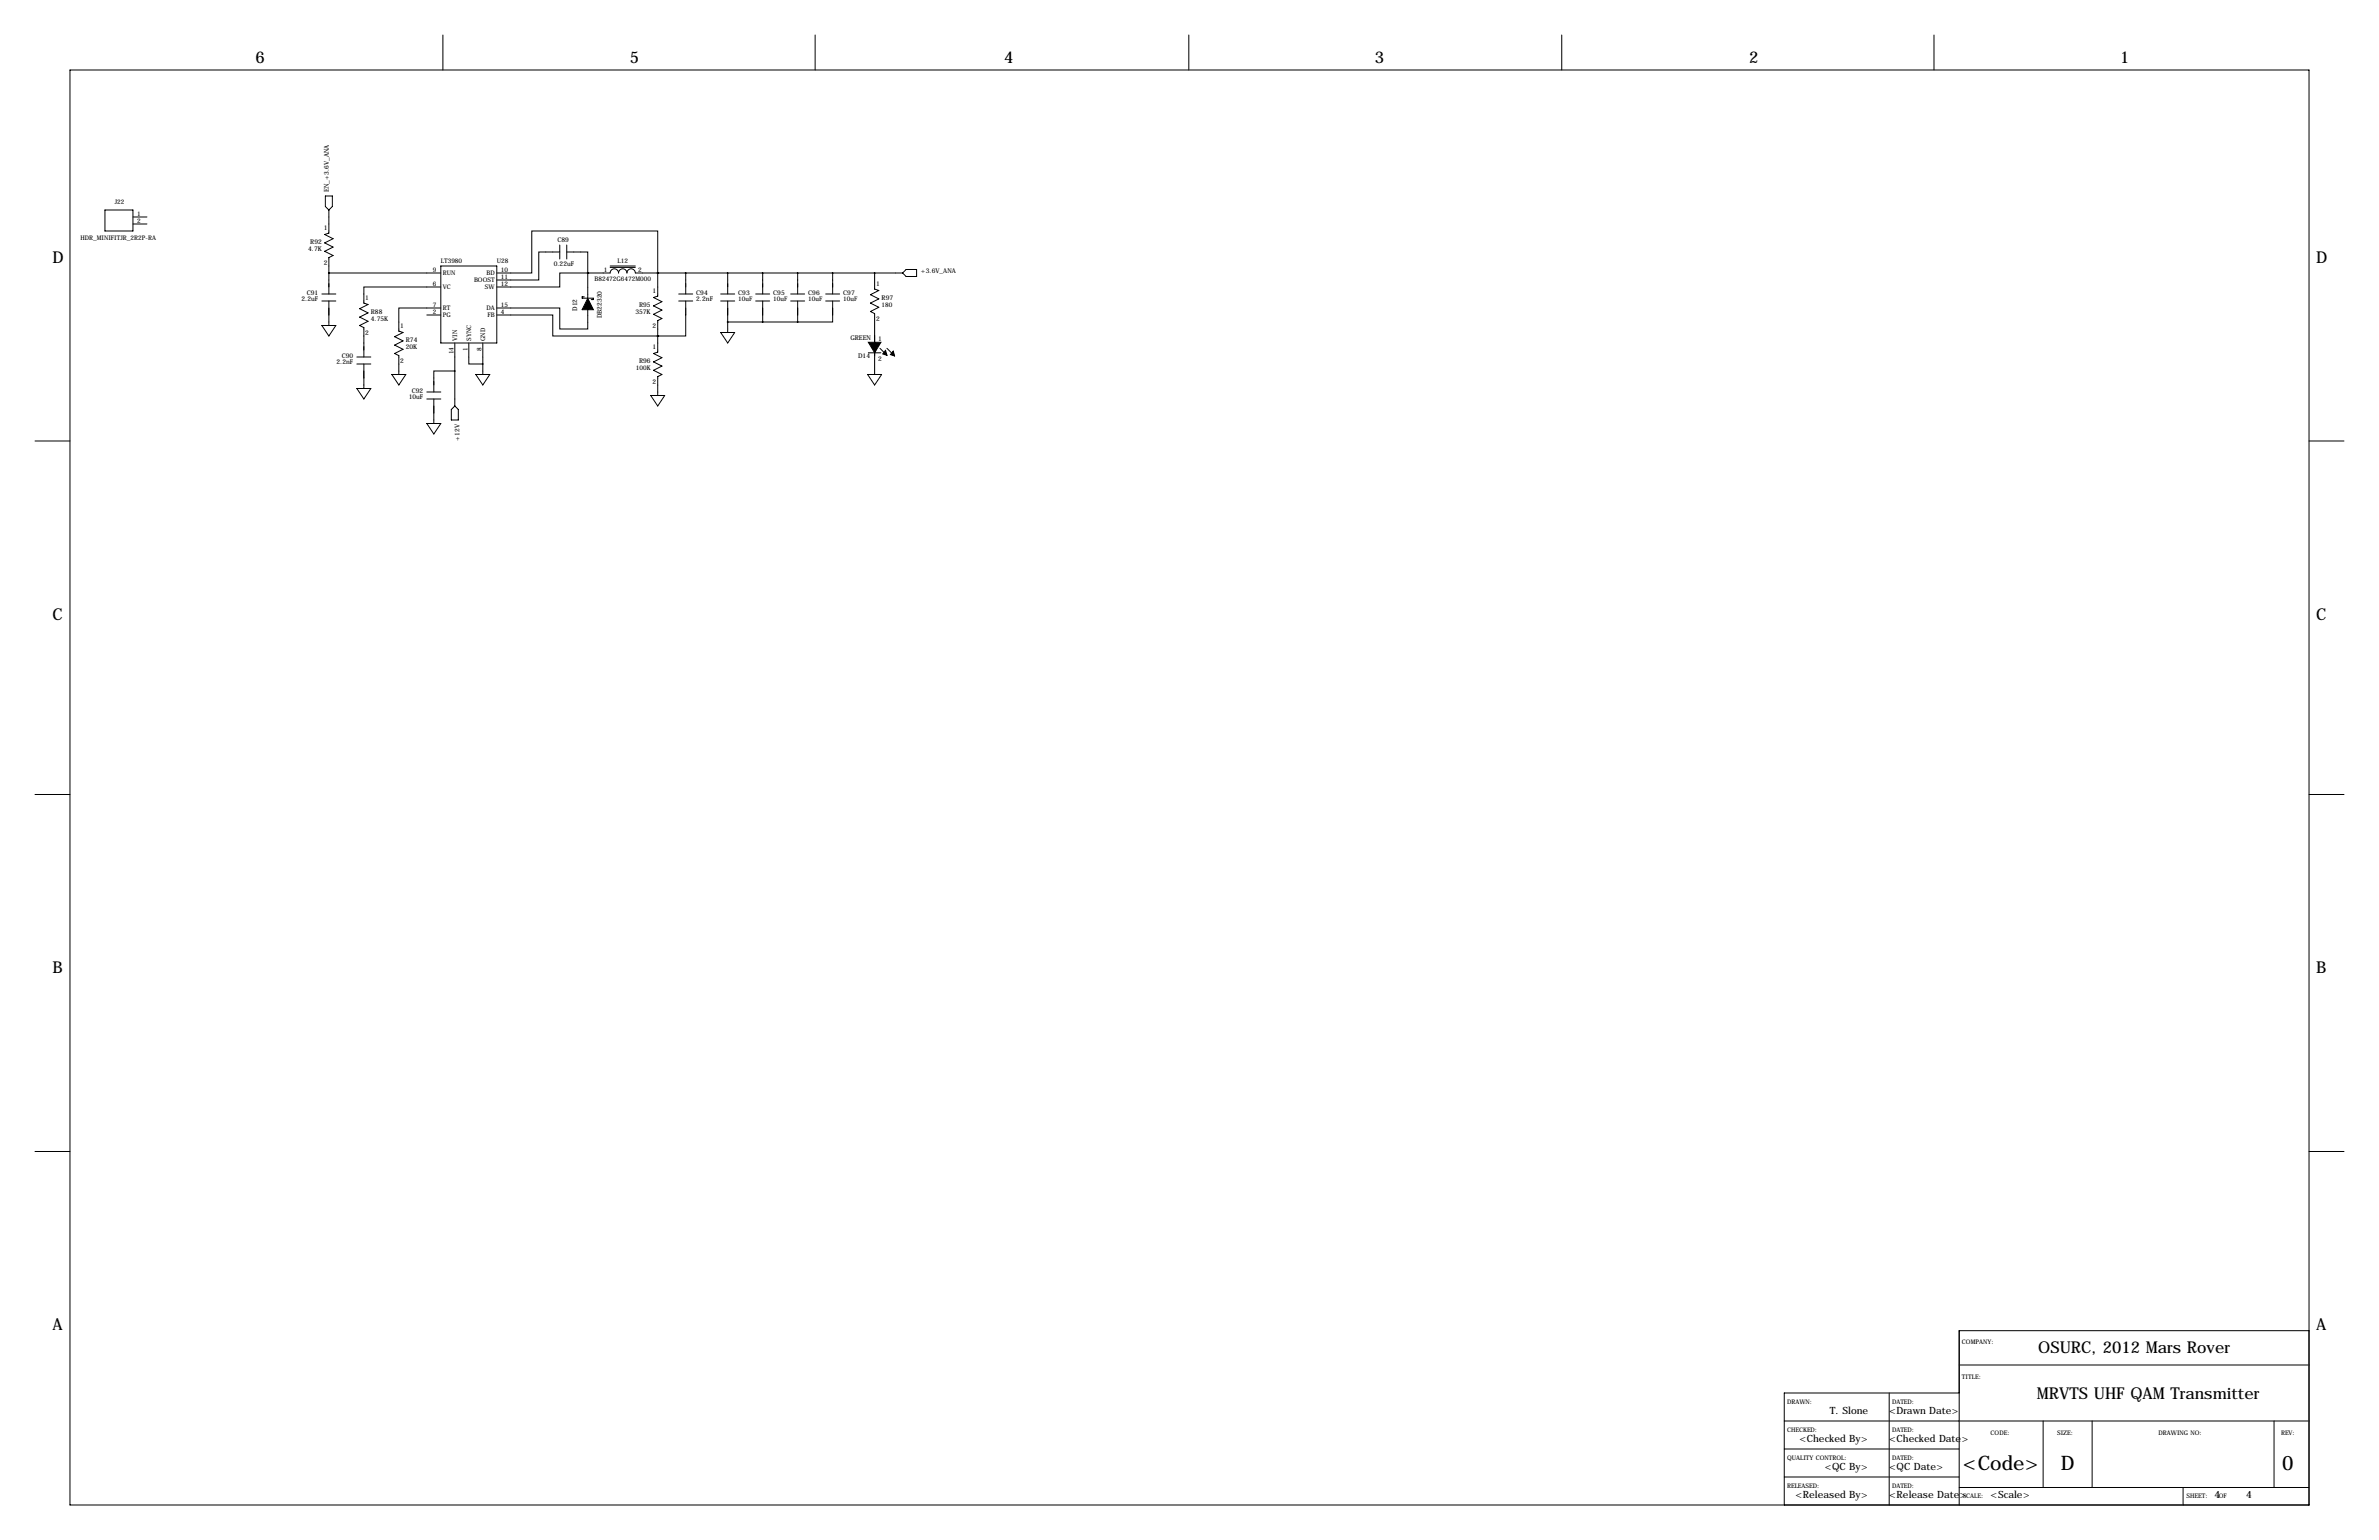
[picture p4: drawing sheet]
<svg xmlns="http://www.w3.org/2000/svg" width="864mm" height="559mm" viewBox="0 0 864 559" stroke-linecap="round" stroke-linejoin="round" font-family="sans-serif">
<defs><g id="words">
<g font-size="7.3">
<text x="712.5" y="533.4">&lt;Code&gt;</text>
<text x="748.1" y="533.4">D</text>
<text x="828.5" y="533.4">0</text>
</g>
<g font-size="5.9">
<text x="92.7" y="22.9">6</text>
<text x="228.6" y="22.9">5</text>
<text x="364.5" y="22.9">4</text>
<text x="499.1" y="22.9">3</text>
<text x="635" y="22.9">2</text>
<text x="769.6" y="22.9">1</text>
<text x="19" y="95.2">D</text>
<text x="840.7" y="95.2">D</text>
<text x="19" y="224.8">C</text>
<text x="840.7" y="224.8">C</text>
<text x="19" y="353.1">B</text>
<text x="840.7" y="353.1">B</text>
<text x="19" y="482.6">A</text>
<text x="840.7" y="482.6">A</text>
<text x="739.9" y="491">OSURC, 2012 Mars Rover</text>
<text x="739.4" y="507.5">MRVTS UHF QAM Transmitter</text>
</g>
<g font-size="3.6">
<text x="664.3" y="513.1">T. Slone</text>
<text x="685.8" y="513.1">&lt;Drawn Date&gt;</text>
<text x="653.2" y="523.2">&lt;Checked By&gt;</text>
<text x="685.8" y="523.2">&lt;Checked Date&gt;</text>
<text x="662.4" y="533.4">&lt;QC By&gt;</text>
<text x="685.8" y="533.4">&lt;QC Date&gt;</text>
<text x="651.8" y="543.6">&lt;Released By&gt;</text>
<text x="685.8" y="543.6">&lt;Release Date&gt;</text>
<text x="722.6" y="543.6">&lt;Scale&gt;</text>
<text x="803.9" y="543.6">4</text>
<text x="815.3" y="543.6">4</text>
</g>
<g font-size="2.4">
<text x="119.4" y="69.6" transform="rotate(-90 119.4 69.6)">EN_+3.6V_ANA</text>
<text x="117.5" y="83.3">1</text>
<text x="112.6" y="88.4">R92</text>
<text x="202.4" y="87.6">C89</text>
<text x="111.8" y="91.1">4.7K</text>
<text x="117.5" y="96.1">2</text>
<text x="201" y="96.7">0.22uF</text>
<text x="334.3" y="99.1">+3.6V_ANA</text>
<text x="111.4" y="106.9">C91</text>
<text x="236.9" y="106.2">1</text>
<text x="252.7" y="106.9">C94</text>
<text x="268" y="106.9">C93</text>
<text x="280.7" y="106.9">C95</text>
<text x="293.4" y="106.9">C96</text>
<text x="306.1" y="106.9">C97</text>
<text x="318" y="103.6">1</text>
<text x="109.5" y="109.4">2.2uF</text>
<text x="132.6" y="108.7">1</text>
<text x="134.6" y="113.8">R88</text>
<text x="209.5" y="112.8" transform="rotate(-90 209.5 112.8)">D12</text>
<text x="230.7" y="113.9">357K</text>
<text x="232" y="111.3">R95</text>
<text x="252.7" y="109.4">2.2nF</text>
<text x="320" y="108.7">R97</text>
<text x="134.6" y="116.5">4.75K</text>
<text x="145.3" y="118.9">1</text>
<text x="218.4" y="115.4" transform="rotate(-90 218.4 115.4)">DB22320</text>
<text x="236.9" y="119">2</text>
<text x="318" y="116.5">2</text>
<text x="132.6" y="121.5">2</text>
<text x="147.3" y="124">R74</text>
<text x="308.7" y="123.2">GREEN</text>
<text x="318.8" y="123.6">1</text>
<text x="124.1" y="129.8">C90</text>
<text x="145.3" y="131.7">2</text>
<text x="147.3" y="126.6">20K</text>
<text x="232" y="131.6">R96</text>
<text x="236.9" y="126.5">1</text>
<text x="311.5" y="129.9">D14</text>
<text x="318.8" y="130.8">2</text>
<text x="122.2" y="132.2">2.2nF</text>
<text x="149.5" y="142.5">C92</text>
<text x="236.9" y="139.3">2</text>
<text x="148.4" y="144.9">10uF</text>
<text x="166.8" y="159.9" transform="rotate(-90 166.8 159.9)">+12V</text>
</g>
<g font-size="2.3">
<text x="41.7" y="74.2">J22</text>
<text x="49.8" y="78.2">1</text>
<text x="49.8" y="80.8">2</text>
<text x="29.2" y="87">HDR_MINIFITJR_2R2P-RA</text>
<text x="160" y="95.6">LT3980</text>
<text x="180.3" y="95.5">U28</text>
<text x="224.1" y="95.2">L12</text>
<text x="157.2" y="98.6">9</text>
<text x="160.8" y="99.9">RUN</text>
<text x="176.5" y="99.9">BD</text>
<text x="181.9" y="101.1">11</text>
<text x="181.9" y="98.6">10</text>
<text x="215.8" y="101.9">B82472G6472M000</text>
<text x="219.2" y="98.8">1</text>
<text x="231.6" y="98.8">2</text>
<text x="157.2" y="103.6">6</text>
<text x="160.8" y="104.9">VC</text>
<text x="172.1" y="102.4">BOOST</text>
<text x="176" y="104.9">SW</text>
<text x="181.9" y="103.6">12</text>
<text x="157.2" y="111.3">7</text>
<text x="157.2" y="113.8">2</text>
<text x="160.8" y="112.6">RT</text>
<text x="176.5" y="112.6">DA</text>
<text x="181.9" y="111.3">15</text>
<text x="181.9" y="113.8">4</text>
<text x="268" y="109.3">10uF</text>
<text x="280.7" y="109.3">10uF</text>
<text x="293.4" y="109.3">10uF</text>
<text x="306.1" y="109.3">10uF</text>
<text x="320" y="111.3">180</text>
<text x="160.8" y="115.1">PG</text>
<text x="176.9" y="115.1">FB</text>
<text x="165.9" y="123.7" transform="rotate(-90 165.9 123.7)">VIN</text>
<text x="171" y="123.7" transform="rotate(-90 171 123.7)">SYNC</text>
<text x="176.1" y="123.7" transform="rotate(-90 176.1 123.7)">GND</text>
<text x="164.6" y="128.6" transform="rotate(-90 164.6 128.6)">14</text>
<text x="169.7" y="127.3" transform="rotate(-90 169.7 127.3)">1</text>
<text x="174.8" y="127.3" transform="rotate(-90 174.8 127.3)">8</text>
<text x="230.8" y="134.2">100K</text>
<text x="712.2" y="487.7">COMPANY:</text>
<text x="712.2" y="500.4">TITLE:</text>
<text x="648.7" y="509.3">DRAWN:</text>
<text x="686.8" y="509.3">DATED:</text>
<text x="648.7" y="519.4">CHECKED:</text>
<text x="686.8" y="519.4">DATED:</text>
<text x="722.6" y="520.7">CODE:</text>
<text x="746.8" y="520.7">SIZE:</text>
<text x="783.6" y="520.7">DRAWING NO:</text>
<text x="828" y="520.7">REV:</text>
<text x="648.7" y="529.6">QUALITY CONTROL:</text>
<text x="686.8" y="529.6">DATED:</text>
<text x="648.7" y="539.8">RELEASED:</text>
<text x="686.8" y="539.8">DATED:</text>
<text x="712.5" y="543.6">SCALE:</text>
<text x="793.7" y="543.6">SHEET:</text>
<text x="805.5" y="543.6">OF</text>
</g>
</g></defs>
<g fill="none" stroke="#000" stroke-width=".36">
<path d="M160.8 12.7v12.7M295.9 12.7v12.7M431.5 12.7v12.7M566.9 12.7v12.7M702.1 12.7v12.7M25.4 25.4h812.8v520.7h-812.8zM38.1 76.2h10.2v7.6h-10.2zM48.3 78.7h5M118.1 71.1h2.5v3.8l-1.2 1.3-1.3-1.3zM119.4 76.2v8.4l-1.5 .5 3 1.5-3 1.5 3 1.6-3 1.5 3 1.5-1.5 .8v13.2M48.3 81.3h5M119.4 99.1h40.6"/>
<path d="M160 96.5h20.3v28h-20.3zM180.3 99.1h12.7v-15.3h45.8v15.3M203.2 91.4h-7.6v10.2h-15.3M203.2 88.9v5.1M205.7 91.4h7.7v7.7M205.7 88.9v5.1M213.4 99.1h8.1a1.52 1.52 0 0 1 1.5-1.6 1.52 1.52 0 0 1 1.5 1.6 1.52 1.52 0 0 1 1.6-1.6 1.52 1.52 0 0 1 1.5 1.6 1.52 1.52 0 0 1 1.5-1.6 1.52 1.52 0 0 1 1.5 1.6h97.1M213.4 99.1h-10.2v5h-22.9M213.4 99.1h.1M213.4 99.1v9.2M221.5 96.5h9.1M221.5 97h9.1"/>
<path d="M238.8 99.1h.1M238.8 99.1v8.3l-1.6 .5 3.1 1.6-3.1 1.5 3.1 1.5-3.1 1.5 3.1 1.6-1.5 .7v11.5l-1.6 .5 3.1 1.5-3.1 1.5 3.1 1.5-3.1 1.6 3.1 1.5-1.5 .8v6.8M248.9 99.1v7.6M264.2 99.1v7.6M276.9 99.1v7.6M289.6 99.1v7.6M302.3 99.1v7.6M317.5 99.1v5.8l1.5 .5-3 1.5 3 1.6-3 1.5 3 1.5-3 1.5 1.5 .8v22.1M328.9 97.8h3.8v2.5h-3.8l-1.2-1.2zM116.8 106.7h5.1M116.8 109.2h5.1M116.8 118.1h5.1l-2.5 3.8z"/>
<path d="M119.4 109.2v8.9M154.9 114.3h5.1M160 111.8h-15.2v8.3l1.5 .5-3 1.6 3 1.5-3 1.5 3 1.5-3 1.6 1.5 .7v6.9M160 104.1h-27.9v5.9l1.5 .5-3 1.5 3 1.5-3 1.6 3 1.5-3 1.5 1.5 .8v10.6M180.3 111.8h22.9v7.6h10.2v-7M180.3 114.3h20.4v7.6h38.1M212.1 107.7h-.8v.5h4.1v.5h-.8M246.4 106.7h5.1M246.4 109.2h5.1M248.9 109.2v12.7h-10.1M261.6 106.7h5.1M261.6 109.2h5.1"/>
<path d="M264.2 109.2v11.4M264.2 116.8h25.4M274.3 106.7h5.1M274.3 109.2h5.1M276.9 109.2v7.6M287 106.7h5.1M287 109.2h5.1M289.6 109.2v7.6M299.7 106.7h5.1M299.7 109.2h5.1M302.3 109.2v7.6h-12.7M129.5 129.5h5.1"/>
<path d="M129.5 132.1h5.1M132.1 132.1v8.9M142.2 135.9h5.1l-2.5 3.8zM165.1 134.6h-7.6v7.6M165.1 124.5v22.8M170.2 124.5v7.6h5.1M172.7 135.9h5.1l-2.5 3.8zM175.3 124.5v11.4M238.8 121.9h.1M261.6 120.6h5.1l-2.5 3.9zM315 135.9h5l-2.5 3.8zM315.2 128h4.6"/>
<path d="M319.4 126.4l2.6 2.5M322 126.4l2.5 2.5M129.5 141h5.1l-2.5 3.8zM154.9 142.2h5.1M154.9 144.8h5.1M154.9 153.7h5.1l-2.5 3.8zM157.5 144.8v8.9M163.8 148.6l1.3-1.3 1.3 1.3v3.8h-2.6zM236.2 143.5h5.1l-2.5 3.8zM12.7 160h12.7M838.2 160h12.7M12.7 288.3h12.7"/>
<path d="M838.2 288.3h12.7M12.7 417.8h12.7M838.2 417.8h12.7M711.2 495.3h127M838.2 482.9h-127v63.2M647.7 515.6h190.5M685.8 505.5v40.6M711.2 505.5h-63.5v40.6M741.7 515.6v24.2M759.5 515.6v24.2M825.5 515.6v24.2M647.7 535.9h63.5"/>
<path d="M647.7 525.8h63.5M711.2 539.8h127M792.5 539.8v6.3"/>
</g>
<path d="M213.4 108.3l2 4.1h-4.1z" fill="#000" stroke="#000" stroke-width=".38"/>
<path d="M315.2 124.2h2.3v3.8zM317.5 124.2h2.3l-2.3 3.8zM321.5 127.2l.5 1.7-1.6-.5zM324 127.7l.3-.3 .5 1.8-1.6-.5z" fill="#000" stroke="#000" stroke-width=".36"/>
<path d="M213.3 99.1a.05 .05 0 0 0 .1 0 .05 .05 0 0 0-.1 0zM213.3 99.1a.05 .05 0 0 0 .1 0 .05 .05 0 0 0-.1 0zM238.7 99.1a.05 .05 0 0 0 .1 0 .05 .05 0 0 0-.1 0zM175.2 132.1a.05 .05 0 0 0 .1 0 .05 .05 0 0 0-.1 0zM264.1 99.1a.05 .05 0 0 0 .1 0 .05 .05 0 0 0-.1 0zM238.7 121.9a.05 .05 0 0 0 .1 0 .05 .05 0 0 0-.1 0zM238.7 121.9a.05 .05 0 0 0 .1 0 .05 .05 0 0 0-.1 0zM238.7 99.1a.05 .05 0 0 0 .1 0 .05 .05 0 0 0-.1 0zM276.8 99.1a.05 .05 0 0 0 .1 0 .05 .05 0 0 0-.1 0zM289.5 99.1a.05 .05 0 0 0 .1 0 .05 .05 0 0 0-.1 0zM302.2 99.1a.05 .05 0 0 0 .1 0 .05 .05 0 0 0-.1 0zM264.1 116.8a.05 .05 0 0 0 .1 0 .05 .05 0 0 0-.1 0zM276.8 116.8a.05 .05 0 0 0 .1 0 .05 .05 0 0 0-.1 0zM289.5 116.8a.05 .05 0 0 0 .1 0 .05 .05 0 0 0-.1 0z" fill="#000" stroke="#000" stroke-width=".63"/>
<use href="#words"/>
</svg>
